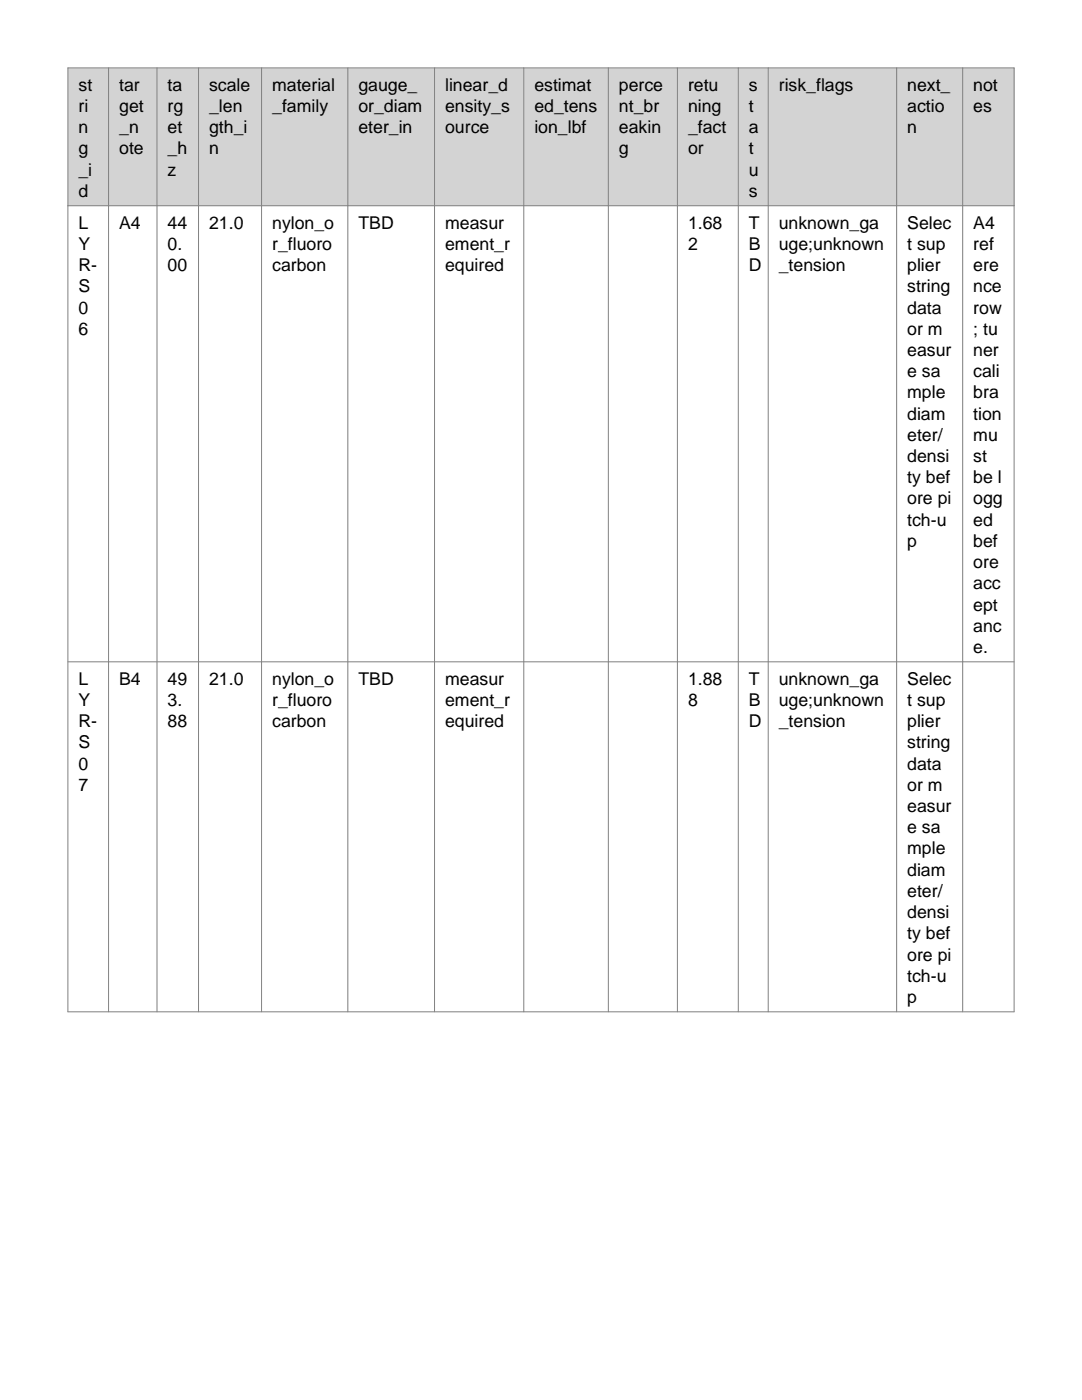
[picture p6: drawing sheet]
<svg xmlns="http://www.w3.org/2000/svg" width="216mm" height="279mm" viewBox="0 0 216 279" stroke-linecap="round" stroke-linejoin="round" font-family="sans-serif">
<defs><g id="words">
<g font-size="3.5">
<text x="15.7" y="18.1">st</text>
<text x="15.7" y="22.4">ri</text>
<text x="23.8" y="18.1">tar</text>
<text x="23.8" y="22.4">get</text>
<text x="33.4" y="18.1">ta</text>
<text x="33.4" y="22.4">rg</text>
<text x="41.7" y="18.1">scale</text>
<text x="41.7" y="22.4">_len</text>
<text x="54.3" y="18.1">material</text>
<text x="54.3" y="22.4">_family</text>
<text x="71.5" y="18.1">gauge_</text>
<text x="71.5" y="22.4">or_diam</text>
<text x="88.8" y="18.1">linear_d</text>
<text x="88.8" y="22.4">ensity_s</text>
<text x="106.6" y="18.1">estimat</text>
<text x="106.6" y="22.4">ed_tens</text>
<text x="123.5" y="18.1">perce</text>
<text x="123.5" y="22.4">nt_br</text>
<text x="137.3" y="18.1">retu</text>
<text x="137.3" y="22.4">ning</text>
<text x="149.4" y="18.1">s</text>
<text x="149.4" y="22.4">t</text>
<text x="155.4" y="18.1">risk_flags</text>
<text x="181" y="18.1">next_</text>
<text x="181" y="22.4">actio</text>
<text x="194.2" y="18.1">not</text>
<text x="194.2" y="22.4">es</text>
<text x="15.7" y="26.6">n</text>
<text x="23.8" y="26.6">_n</text>
<text x="33.4" y="26.6">et</text>
<text x="41.7" y="26.6">gth_i</text>
<text x="71.5" y="26.6">eter_in</text>
<text x="88.8" y="26.6">ource</text>
<text x="106.6" y="26.6">ion_lbf</text>
<text x="123.5" y="26.6">eakin</text>
<text x="137.3" y="26.6">_fact</text>
<text x="149.4" y="26.6">a</text>
<text x="181" y="26.6">n</text>
<text x="15.7" y="30.8">g</text>
<text x="15.7" y="35.1">_i</text>
<text x="23.8" y="30.8">ote</text>
<text x="33.4" y="30.8">_h</text>
<text x="33.4" y="35.1">z</text>
<text x="41.7" y="30.8">n</text>
<text x="123.5" y="30.8">g</text>
<text x="137.3" y="30.8">or</text>
<text x="149.4" y="30.8">t</text>
<text x="149.4" y="35.1">u</text>
<text x="15.7" y="39.3">d</text>
<text x="149.4" y="39.3">s</text>
<text x="15.7" y="45.6">L</text>
<text x="23.8" y="45.6">A4</text>
<text x="33.4" y="45.6">44</text>
<text x="41.7" y="45.6">21.0</text>
<text x="54.3" y="45.6">nylon_o</text>
<text x="71.5" y="45.6">TBD</text>
<text x="88.8" y="45.6">measur</text>
<text x="137.3" y="45.6">1.68</text>
<text x="149.4" y="45.6">T</text>
<text x="155.4" y="45.6">unknown_ga</text>
<text x="181" y="45.6">Selec</text>
<text x="194.2" y="45.6">A4</text>
<text x="15.7" y="49.9">Y</text>
<text x="33.4" y="49.9">0.</text>
<text x="54.3" y="49.9">r_fluoro</text>
<text x="88.8" y="49.9">ement_r</text>
<text x="137.3" y="49.9">2</text>
<text x="149.4" y="49.9">B</text>
<text x="155.4" y="49.9">uge;unknown</text>
<text x="181" y="49.9">t sup</text>
<text x="194.2" y="49.9">ref</text>
<text x="15.7" y="54.1">R-</text>
<text x="15.7" y="58.3">S</text>
<text x="33.4" y="54.1">00</text>
<text x="54.3" y="54.1">carbon</text>
<text x="88.8" y="54.1">equired</text>
<text x="149.4" y="54.1">D</text>
<text x="155.4" y="54.1">_tension</text>
<text x="181" y="54.1">plier</text>
<text x="181" y="58.3">string</text>
<text x="194.2" y="54.1">ere</text>
<text x="194.2" y="58.3">nce</text>
<text x="15.7" y="62.6">0</text>
<text x="181" y="62.6">data</text>
<text x="194.2" y="62.6">row</text>
<text x="15.7" y="66.8">6</text>
<text x="181" y="66.8">or m</text>
<text x="181" y="71">easur</text>
<text x="194.2" y="66.8">; tu</text>
<text x="194.2" y="71">ner</text>
<text x="181" y="75.3">e sa</text>
<text x="194.2" y="75.3">cali</text>
<text x="181" y="79.5">mple</text>
<text x="181" y="83.7">diam</text>
<text x="194.2" y="79.5">bra</text>
<text x="194.2" y="83.7">tion</text>
<text x="181" y="88">eter/</text>
<text x="194.2" y="88">mu</text>
<text x="181" y="92.2">densi</text>
<text x="194.2" y="92.2">st</text>
<text x="181" y="96.4">ty bef</text>
<text x="181" y="100.7">ore pi</text>
<text x="194.2" y="96.4">be l</text>
<text x="194.2" y="100.7">ogg</text>
<text x="181" y="104.9">tch-u</text>
<text x="194.2" y="104.9">ed</text>
<text x="181" y="109.1">p</text>
<text x="194.2" y="109.1">bef</text>
<text x="194.2" y="113.4">ore</text>
<text x="194.2" y="117.6">acc</text>
<text x="194.2" y="121.8">ept</text>
<text x="194.2" y="126.1">anc</text>
<text x="194.2" y="130.3">e.</text>
<text x="15.7" y="136.7">L</text>
<text x="23.8" y="136.7">B4</text>
<text x="33.4" y="136.7">49</text>
<text x="41.7" y="136.7">21.0</text>
<text x="54.3" y="136.7">nylon_o</text>
<text x="71.5" y="136.7">TBD</text>
<text x="88.8" y="136.7">measur</text>
<text x="137.3" y="136.7">1.88</text>
<text x="149.4" y="136.7">T</text>
<text x="155.4" y="136.7">unknown_ga</text>
<text x="181" y="136.7">Selec</text>
<text x="15.7" y="140.9">Y</text>
<text x="33.4" y="140.9">3.</text>
<text x="54.3" y="140.9">r_fluoro</text>
<text x="88.8" y="140.9">ement_r</text>
<text x="137.3" y="140.9">8</text>
<text x="149.4" y="140.9">B</text>
<text x="155.4" y="140.9">uge;unknown</text>
<text x="181" y="140.9">t sup</text>
<text x="15.7" y="145.1">R-</text>
<text x="15.7" y="149.4">S</text>
<text x="33.4" y="145.1">88</text>
<text x="54.3" y="145.1">carbon</text>
<text x="88.8" y="145.1">equired</text>
<text x="149.4" y="145.1">D</text>
<text x="155.4" y="145.1">_tension</text>
<text x="181" y="145.1">plier</text>
<text x="181" y="149.4">string</text>
<text x="15.7" y="153.6">0</text>
<text x="181" y="153.6">data</text>
<text x="15.7" y="157.8">7</text>
<text x="181" y="157.8">or m</text>
<text x="181" y="162.1">easur</text>
<text x="181" y="166.3">e sa</text>
<text x="181" y="170.5">mple</text>
<text x="181" y="174.8">diam</text>
<text x="181" y="179">eter/</text>
<text x="181" y="183.2">densi</text>
<text x="181" y="187.5">ty bef</text>
<text x="181" y="191.7">ore pi</text>
<text x="181" y="195.9">tch-u</text>
<text x="181" y="200.2">p</text>
</g>
</g></defs>
<path d="M13.5 13.5h188.9v27.6h-188.9z" fill-rule="evenodd" fill="#d3d3d3"/>
<g fill="none" stroke="#808080" stroke-width=".2">
<path d="M13.5 13.5h188.9v188.4h-188.9zM21.7 13.5v188.4M31.3 13.5v188.4M39.6 13.5v188.4M52.2 13.5v188.4M69.4 13.5v188.4M86.7 13.5v188.4M104.5 13.5v188.4M121.4 13.5v188.4M135.2 13.5v188.4M147.3 13.5v188.4M153.3 13.5v188.4"/>
<path d="M178.9 13.5v188.4M192.1 13.5v188.4M13.5 41.1h188.9M13.5 132.1h188.9"/>
</g>
<use href="#words"/>
</svg>
